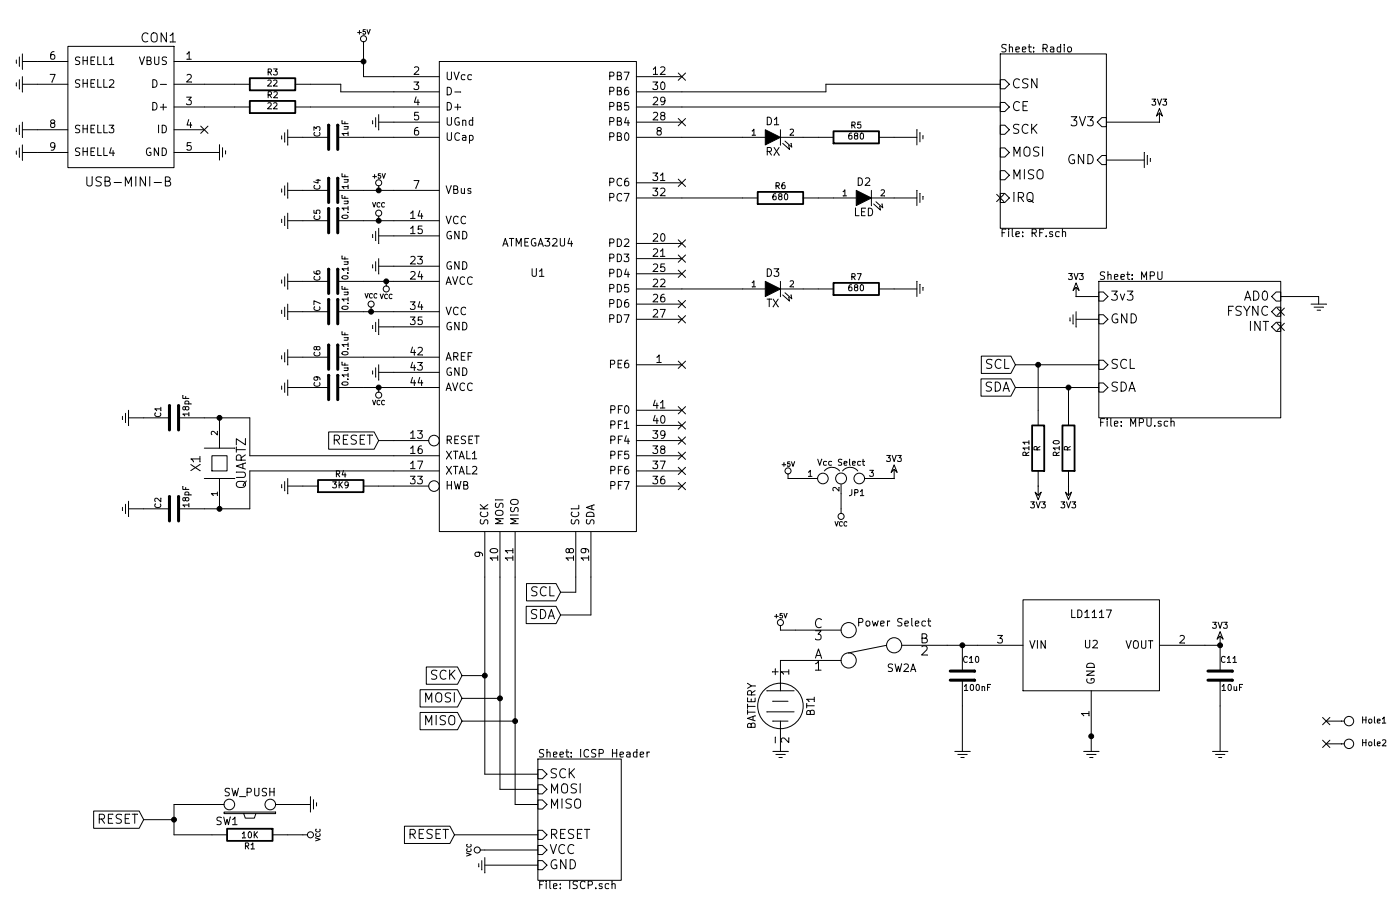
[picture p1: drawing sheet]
<svg xmlns="http://www.w3.org/2000/svg" width="234mm" height="151mm" viewBox="0 0 234 151" stroke-linecap="round" stroke-linejoin="round" font-family="sans-serif">
<g fill="none" stroke="#000" stroke-width=".17">
<path d="M2.7 10l.1 .6M2.7 13.9l.1 .5M3.2 9.5l.1 1.6M3.2 13.3l.1 1.6M3.8 9v2.6M3.8 10.3h7.6M3.8 14.1h7.6M3.8 12.8v2.6M8.4 12.5h.8l-.5 1.2M8.7 13.7v.1M9.1 8.6l-.4 .1a.87 .87 0 0 0 0 1.2l.4-.1 .1-.4-.2-.3h-.3l-.2 .3M11.4 7.8h17.7v20.3h-17.7z"/>
<path d="M13.3 9.6l-.4-.1-.2 .2v.4l.6 .2v.3l-.2 .2h-.5M13.3 13.4l-.4-.1-.2 .2v.4l.6 .2v.3l-.2 .2h-.5M13.3 13.4h.1M13.3 9.6h.1M13.9 10.1l.7 .1M13.9 14h.7M13.9 13.4v1.2M13.9 9.6v1.2M14.6 9.6v1.2M14.6 13.4v1.2M15.2 10.1l.5 .1M15.2 14h.5"/>
<path d="M15.9 9.6l-.7-.1v1.3h.6M15.9 13.4l-.7-.1v1.3h.6M16.4 9.6v1.2h.6M16.4 13.4v1.2h.6M17.4 9.6v1.2h.6M17.4 13.4v1.2h.6M18.3 13.5l.5-.2 .2 .2 .1 .2-.8 .9h.8M18.4 9.9l.3-.4v1.3M19.1 10.8h-.7M23.3 9.5l.5 1.3 .4-1.3M24.2 9.5v.1M24.8 5.7a.58 .58 0 0 0-.7-.1 .58 .58 0 0 0-.3 .6 .63 .63 0 0 0 .2 .7 .63 .63 0 0 0 .7 0"/>
<path d="M25 10.1l.3 .3v.3l-.2 .1h-.5v-1.3h.4l.2 .2 .1 .2-.1 .2-.6 .1M25.4 5.7a.5 .5 0 0 1 .6-.2 .5 .5 0 0 1 .3 .5v.8a.53 .53 0 0 1-.6 .2 .53 .53 0 0 1-.4-.5zM25.6 13.3a.64 .64 0 0 1 .7 .7 .64 .64 0 0 1-.7 .6zM25.6 17.2a.64 .64 0 0 1 .7 .6 .64 .64 0 0 1-.7 .6zM25.9 9.5v1.1l.2 .2h.4l.1-.2v-1M26.9 17.9l.9 .1M26.9 14.1l.9 .1M27.4 17.5l-.1 .9M27.9 9.6l-.5-.1-.2 .2 .1 .4 .5 .2 .1 .3-.3 .2h-.4M27.9 9.6h.1M27.9 5.5v1.5l-.9-1.5v1.5M28.5 5.9l.5-.4v1.5"/>
<path d="M28.5 7h.9M28.5 7h.1M28.5 5.9v.1M29.1 17.9h12.7M29.1 10.3h31.8M29.1 14.1h12.7M31.2 16.3h.8l-.4 .4 .4 .2v.5l-.2 .1-.5-.1M31.3 12.6l.5-.1 .2 .1v.2l-.8 .9 .9 .1M31.3 9.1l.4-.5v1.3M32 9.9h-.7M44.9 17.3l.3-.1 .2 .3-.6 .7h.6M44.9 13.5l.3-.1 .2 .3-.6 .7h.6"/>
<path d="M44.9 15.9l.5-.1v-.4l-.5-.1v1.1M44.9 12.1l.5-.1v-.4l-.5-.1v1.1M45.2 12.1l.3 .5M45.2 15.9l.3 .5M45.8 17.3l.4-.1 .2 .3-.6 .7h.6M45.8 11.5h.6l-.3 .4 .3 .1v.5l-.2 .1-.4-.1M45.8 13.5l.4-.1 .2 .3-.6 .7h.6M45.9 15.5l.3-.2 .2 .4-.6 .7h.6M49.4 14.1h7.7v1.3h16.5M49.4 17.9h24.2M59.9 5.4l.6 .1M60.2 5.1v.1"/>
<path d="M60.2 5.1v.6M60.9 7v5.8h12.7M61.2 5h-.4v.3h.3l.1 .1-.1 .3h-.3M61.5 5l.2 .7 .3-.7M62.9 19.7v1.5M63.4 19.2v2.5M69.3 13.7h.8l-.4 .5 .4 .1v.6l-.2 .1-.6-.1M69.4 11.3l.5-.1 .2 .1v.3l-.8 .9h.8M69.7 16.2l-.3 .9 .8 .1M70 16.7v.8M70 17.5v.1M70.1 18.8h-.7v.6l.2-.1 .5 .1v.5l-.2 .2-.5-.1"/>
<path d="M70.1 12.5h.1M73.6 10.3h33v78.7h-33zM74.9 12.1v1l.2 .2h.4l.1-.2v-1M74.9 14.6a.64 .64 0 0 1 .7 .6 .64 .64 0 0 1-.7 .7zM74.9 17.2a.64 .64 0 0 1 .7 .6 .64 .64 0 0 1-.7 .6zM74.9 19.7v1l.2 .3 .4-.1 .1-.2v-1M76 12.1l.4 1.2 .5-1.2M76.2 15.4h.9M76.2 17.9l.9 .1M76.7 17.5l-.1 .9M76.9 19.8a.62 .62 0 0 0-.8 .4 .62 .62 0 0 0 .5 .8l.3-.2v-.4l-.2 .1M77.9 12.6l-.4-.1-.3 .2 .1 .6h.5"/>
<path d="M78.9 12.6l-.3-.1-.3 .2 .1 .6h.5M79.2 19.7l-.1 1.3M102.1 15.3l.6-.1 .1-.5-.2-.1h-.5v1.3M102.1 12.8l.6-.1 .1-.5-.2-.1h-.5v1.2M102.1 17.8h.6l.1-.5-.2-.1h-.5v1.2M103.8 15.2l.3 .3-.1 .3-.2 .1h-.4v-1.3h.4l.2 .1v.3l-.1 .2h-.5M103.8 12.7l.3 .2-.1 .3-.2 .1h-.4v-1.2h.4l.2 .1v.3l-.1 .1-.5 .1M103.8 17.8l.3 .2-.1 .3-.2 .1h-.4v-1.2h.4l.2 .1v.2l-.1 .2-.5 .1M104.5 12.1h.8l-.5 1.2M104.8 13.3v.1M104.9 19.6l-.3 1h.8M105.2 14.6l-.4 .1a.87 .87 0 0 0 0 1.2l.4-.1 .1-.5-.2-.2h-.3l-.2 .3"/>
<path d="M105.2 17.2h-.6v.6l.2-.2 .4 .2v.5l-.1 .1-.5-.1M106.6 12.8h7.6M106.6 17.9h60.9M109.3 13.7h.8l-.4 .5 .4 .1v.6l-.2 .1-.5-.1M109.4 18.9l.5-.1 .2 .1v.3l-.8 .9h.8M109.4 16.4l.5-.1 .2 .1v.2l-.8 .9h.8M109.4 12.5h.7M109.4 12.5h.1M109.4 11.6l.4-.4v1.3M110.1 17.5v.1M110.6 11.3l.5-.1 .2 .1v.3l-.8 .9h.8M110.7 13.9l.2-.2a.67 .67 0 0 1 .5 .7 .67 .67 0 0 1-.5 .6l-.2-.1-.1-.4z"/>
<path d="M110.9 19.4l-.2-.2v-.3l.4-.1 .2 .1v.3l-.6 .2-.1 .2v.2l.3 .3h.2l.2-.3v-.3l-.2-.1M111.3 16.8l-.2 .3-.4-.1-.1-.2 .1-.5h.4l.2 .1a1.1 1.1 0 0 1-.2 1.1h-.4M111.3 16.8h.1M111.3 12.5h.1M113.6 19.8l1.2 1.3M113.6 12.2l1.2 1.2M114.8 19.8l-1.2 1.3M114.8 12.2l-1.2 1.2M128.5 19.6a.64 .64 0 0 1 .7 .6 .64 .64 0 0 1-.7 .7zM167.5 9h17.8v29.2h-17.8zM167.5 17.2h.7l.8 .7-.8 .8h-.7zM167.5 13.3h.7l.8 .8-.8 .8h-.7z"/>
<path d="M167.5 14.1h-29.2v1.3h-31.7M168.5 7.5l-.5-.1-.2 .2v.4l.6 .2 .1 .3-.3 .2-.5-.1M169 8l.1-.1a.31 .31 0 0 1 .4 .1v.7M169 7.5v1.2M170.1 8.3l.6-.1-.1-.3h-.3l-.2 .1 .1 .6h.4M170.7 17.2a.63 .63 0 0 0-.8-.1 .63 .63 0 0 0-.2 .8 .6 .6 0 0 0 .3 .6 .6 .6 0 0 0 .7-.1M170.7 13.3a.63 .63 0 0 0-.8 0 .63 .63 0 0 0-.2 .8 .6 .6 0 0 0 .3 .5 .6 .6 0 0 0 .7 0M170.7 17.2h.1M170.7 13.3v.1M171.2 8.3l.6-.1-.1-.3h-.3l-.2 .1v.6h.5M171.3 17.7l.5 .1M172.1 17h-.8v1.5h.7"/>
<path d="M172.1 13.3a.62 .62 0 0 0-.8 0v.5l.7 .3v.5a.68 .68 0 0 1-.8 0M172.2 7.9h.5M172.3 7.4v1.1l.4 .2M173.1 8.6v.1M173.1 7.9v.2M173.7 13.2l-.1 1.5-.9-1.5v1.5M174.7 8.1l.6-.1v-.4l-.2-.2h-.5v1.3M175 8.1l.4 .6M175.9 7.9h.5v.8M176.5 8.2h-.5l-.1 .2v.2h.5M177.6 7.9h-.4l-.2 .2 .1 .5h.5M177.6 7.5v1.2"/>
<path d="M178.2 7.4v.2M178.2 7.9v.8M178.9 7.9h.3l.2 .2v.4l-.1 .1-.3 .1-.2-.1v-.5zM179.4 19.5h.9l-.5 .6 .4 .2v.6l-.2 .2-.6-.1M180.7 19.5l.5 1.6 .6-1.6M181.8 19.5v.1M182.1 19.5h.9l-.5 .6 .5 .2v.6l-.3 .2-.6-.1M184.5 19.7h.8v1.5h-.8l-.8-.7zM192.9 16.6h.6l-.3 .4 .3 .1v.4l-.2 .1-.4-.1M193.8 16.6l.3 1 .4-1M194.1 18.2l.6 1.2-.6-.5-.5 .5zM194.1 18.9v1.6"/>
<path d="M194.7 16.6h.6l-.3 .4 .3 .1v.4l-.1 .1-.4-.1M2.7 21.5l.1 .5M2.7 25.3l.1 .5M3.2 21l.1 1.5M3.2 24.8l.1 1.5M3.8 21.7h7.6M3.8 25.5h7.6M3.8 20.5v2.5M3.8 24.3v2.5M8.7 20.6l-.2-.1v-.3l.5-.1 .1 .1v.3l-.5 .2-.1 .2v.2l.2 .2h.3l.2-.2-.1-.4h-.1M9.2 24.5l-.2 .2h-.3l-.2-.3 .1-.4 .4-.1 .1 .1a1.1 1.1 0 0 1-.1 1.1h-.4M13.3 21h-.4l-.2 .1v.4l.6 .2v.3l-.2 .2h-.5"/>
<path d="M13.3 21l.1 .1M13.4 24.9l-.5-.1-.2 .1v.4l.6 .3v.2l-.2 .2h-.5M13.9 21.6h.7M13.9 25.4h.7M13.9 21v1.2M13.9 24.8v1.2M14.5 29.6v1.3a.48 .48 0 0 0 .5 .3 .48 .48 0 0 0 .4-.3l.1-1.3M14.6 21v1.2M14.6 24.8v1.2M15.2 21.6h.5M15.2 25.4h.5M15.9 21h-.7v1.2h.6"/>
<path d="M15.9 24.8h-.7v1.2h.6M16.4 21v1.2h.6M16.4 24.8v1.2h.6M17 29.7a.62 .62 0 0 0-.9 .1v.4l.8 .4v.4a.68 .68 0 0 1-.8 .1M17.4 21v1.2h.6M17.4 24.8v1.2h.6M18.1 30.4a.41 .41 0 0 1 .4 .2 .41 .41 0 0 1-.1 .4l-.2 .1h-.6v-1.5l.6 .1 .2 .2-.1 .3-.2 .2h-.5M18.3 21h.8l-.5 .4 .4 .2v.5l-.2 .1-.5-.1M18.6 24.7l-.3 .9 .8 .1M18.9 25.2l.1 .9M19.1 30.6h1.2M21 31.1v-1.5l.5 1.1 .5-1.1v1.5"/>
<path d="M22 31.1v.1M22.8 29.6l-.1 1.5M24.4 29.6v1.5l-.9-1.5v1.5M25.1 29.6v1.5M25.2 24.8a.62 .62 0 0 0-.7 .5 .62 .62 0 0 0 .4 .7l.4-.1v-.4h-.2M25.8 30.6h1.2M26.6 24.8l-.1 1.2-.7-1.2v1.2M26.6 21l-.1 1.2M27.2 21a.64 .64 0 0 1 .7 .6 .64 .64 0 0 1-.7 .6zM27.2 24.8a.64 .64 0 0 1 .7 .6 .64 .64 0 0 1-.7 .6zM28.2 30.4a.41 .41 0 0 1 .4 .2 .41 .41 0 0 1-.1 .4l-.2 .1h-.6v-1.5l.6 .1 .2 .2-.1 .3-.2 .2h-.5M29.1 21.7h5.1"/>
<path d="M29.1 25.5h7.7M31.6 20l-.3 .9 .8 .1M31.9 20.5v.9M32 23.9h-.6l-.1 .6 .2-.1 .5 .1v.5l-.2 .1-.5-.1M33.6 21.1l1.2 1.2M34.8 21.1l-1.2 1.2M36.8 24.3v2.5M37.3 24.8v1.5M37.8 25.3v.5M47.2 37.2h.1M47.2 22.7v.6M47.2 31.6v.5"/>
<path d="M47.2 36.7v.5M47.2 32.1v.1M47.7 36.2v1.5M47.7 22.2v1.6M47.7 31.1v1.5M47.7 32.6v.1M48.2 23h6.8M48.2 31.9h6.8M48.2 37h6.8M48.2 35.7v2.5M48.2 21.7v2.6M48.2 30.6v2.5"/>
<path d="M48.2 33.1v.1M48.2 24.3h.1M52.6 35.2v.5h.4l-.1-.1 .1-.3 .5-.1 .1 .2-.1 .3M52.6 21.8v-.6l.3 .3 .1-.3h.4l.2 .2-.1 .4M52.9 30.2h.7M53.3 30.1v.6l-.8-.3M53.5 36.1v.1a.47 .47 0 0 1-.4 .6 .47 .47 0 0 1-.5-.6h.1M53.5 31.1a.47 .47 0 0 1-.4 .6 .47 .47 0 0 1-.5-.6h.1M53.5 22.2a.47 .47 0 0 1-.4 .6 .47 .47 0 0 1-.5-.6h.1M53.5 35.7v.1M56.6 23h17M56.6 31.9h17"/>
<path d="M56.6 37h17M57.3 32.7v.5h1M57.3 29.1v.5h1M57.3 20.2v.5h1M57.3 36.1a.62 .62 0 0 1 1 .2 .59 .59 0 0 1-1-.1zM57.6 33.7h.7M57.6 30.1h.7M57.6 21.2h.7M57.7 32.9l.1 .3M57.7 20.4l.1 .3M57.7 29.3l.1 .3M58.2 35.6h.1"/>
<path d="M58.2 33.7v.4h-.6M58.2 33.7h.1M58.2 30.1v.4h-.6M58.2 21.2v.4h-.6M58.3 34.8h-1l.3 .4M58.3 31.2h-1l.3 .3M58.3 22.4h-1l.3 .3M58.3 22.1v.6M58.3 31v.5M58.3 34.6v.6M62.4 33.9l.2 .8 .3-.8M62.4 39.2v.6"/>
<path d="M62.4 20.2v.5M62.4 29.6h.6M62.7 29.3v.5M62.9 38.7v1.6M62.9 21.2h.1M63.4 36.2v.8M63.4 20.5h10.2M63.4 39.5h10.2M63.4 36.2h.1M63.4 38.2v2.6M63.4 21.7h.1M63.4 31.1v.8"/>
<path d="M63.6 34a.33 .33 0 0 0-.5 .3 .33 .33 0 0 0 .5 .3M63.7 29.1h-.3l-.1 .3h.4l.1 .3-.2 .1h-.2M64 29.1l.2 .7 .3-.7M64.4 34a.33 .33 0 0 0-.5 .3 .33 .33 0 0 0 .4 .3M64.5 29.1h.1M68.8 35.7l.3-.4v1.3M68.8 38.2l.3-.4v1.3M69.3 30.2h.9l-.5 1.3M69.5 36.6h-.7M69.5 39.1h-.7M70 21.3l-.4 .1a.87 .87 0 0 0 0 1.2l.5-.1v-.4l-.2-.3h-.3l-.2 .3M70.3 35.3l-.3 .9h.8"/>
<path d="M70.6 35.7v.9M70.7 37.8h-.6l-.1 .7 .2-.2 .5 .2v.5l-.2 .1-.5-.1M74.7 31.1l.4 1.3 .5-1.3M74.7 36.2l.4 1.3 .4-1.3M74.9 22.2v1.1l.2 .2 .4-.1 .1-.1v-1M75.5 38.8a.62 .62 0 0 0-.7 .4 .62 .62 0 0 0 .4 .8l.4-.1v-.4h-.2M75.5 36.2h.1M76.4 31.7l.3 .3-.1 .3-.1 .1h-.5v-1.3h.4l.2 .1v.3l-.1 .2h-.5M76.7 36.3a.5 .5 0 0 0-.6 0 .5 .5 0 0 0-.2 .6 .45 .45 0 0 0 .3 .5 .45 .45 0 0 0 .5-.1M76.7 36.3h.1M76.9 38.8v1.2l-.7-1.3v1.3M76.9 22.4a.46 .46 0 0 0-.5-.1 .46 .46 0 0 0-.2 .5 .49 .49 0 0 0 .1 .6 .49 .49 0 0 0 .6 0"/>
<path d="M77.2 31.5v.7a.31 .31 0 0 0 .5 .1h.1M77.5 20.2a.31 .31 0 0 1 .5 .1v.7M77.5 22.7h.5v.8M77.5 38.7a.64 .64 0 0 1 .7 .7 .64 .64 0 0 1-.7 .6zM77.5 20.1v.9M77.5 21h.1M77.5 22.7h.1M77.8 31.5v.9M78 36.3a.46 .46 0 0 0-.6-.1 .46 .46 0 0 0-.2 .5 .49 .49 0 0 0 .1 .7 .49 .49 0 0 0 .7-.1M78 23h-.4l-.2 .2 .1 .2h.5M78.6 22.7h.4l.2 .2v.4l-.1 .1-.5 .1M78.6 22.7v1.3"/>
<path d="M78.8 31.6a.31 .31 0 0 0-.5 .1l.1 .2 .4 .1 .1 .2-.2 .2-.4-.1M78.8 31.6h.1M79.2 20.2l-.4-.1-.2 .3 .1 .5h.4M85.3 39.9h.7M85.7 39.9l-.1 1.3M88.5 39.9h-.6v1.3h.6M88.5 39.9h.1M89.7 40a.62 .62 0 0 0-.8 .4 .62 .62 0 0 0 .5 .8l.3-.1v-.4h-.2M91.3 39.9h.7l-.4 .5 .4 .1v.6l-.2 .1-.5-.1M93.8 39.9v1.1l.2 .2 .4-.1 .1-.1 .1-1.1M95.4 39.9l-.3 .9h.8M102.1 22.9l.6-.1 .1-.4-.2-.2h-.5v1.3"/>
<path d="M102.1 30.5h.6l.1-.5-.2-.2h-.5v1.3M102.1 33.1l.6-.1 .1-.5-.2-.1h-.5v1.3M102.1 20.4l.6-.1 .1-.5-.2-.1h-.5v1.3M103.4 40a.64 .64 0 0 1 .7 .6 .64 .64 0 0 1-.7 .7zM103.8 22.8l.3 .3-.1 .3-.2 .1h-.4v-1.3h.4l.2 .2v.2l-.1 .2-.5 .1M103.8 20.3l.3 .3-.1 .2-.2 .2h-.4v-1.3h.4l.2 .1v.3l-.1 .1-.5 .1M104.1 30a.46 .46 0 0 0-.6-.1 .46 .46 0 0 0-.2 .5 .49 .49 0 0 0 .2 .6 .49 .49 0 0 0 .6 0M104.1 32.5a.46 .46 0 0 0-.6-.1 .46 .46 0 0 0-.2 .5 .49 .49 0 0 0 .2 .6 .49 .49 0 0 0 .6 0M104.5 32.4h.8l-.5 1.3M104.7 22.4l.2-.2a.67 .67 0 0 1 .4 .7 .67 .67 0 0 1-.4 .6l-.2-.1-.1-.4zM105.2 29.8l-.4 .1a.87 .87 0 0 0 0 1.2l.4-.1 .1-.4-.2-.3h-.3l-.2 .3M105.2 20.1v.9"/>
<path d="M106.6 20.5h7.6M106.6 23h21.5M106.6 30.6h7.6M106.6 33.1h20.3M109.3 29h.8l-.4 .4 .4 .2v.5l-.2 .1-.5-.1M109.3 31.5h.8l-.4 .5 .4 .1v.5l-.2 .2h-.4l-.2-.2M109.3 32.6l.1 .1M109.4 39.2l.5-.1 .2 .1v.3l-.8 .9h.8M110.2 21.9l-.1-.1v-.3l.4-.2 .2 .2v.3l-.6 .1-.1 .2v.3l.2 .2h.3l.2-.2v-.4l-.2-.1M110.6 29.3l.4-.3v1.2M110.6 31.6l.5-.1 .2 .1v.3l-.8 .9h.8M110.6 29.3v.1"/>
<path d="M110.7 39.2l.2-.1a.67 .67 0 0 1 .5 .6 .67 .67 0 0 1-.5 .7l-.2-.1-.1-.4zM111.3 30.2l-.7 .1M111.3 32.8h.1M113.6 30l1.2 1.2M114.8 30l-1.2 1.2M126 21.9l.2-.3v1M126.5 22.6l-.5 .1M128.5 25.4l.6-.1v-.5l-.1-.1h-.5v1.3M128.8 25.4l.4 .6M129.6 24.7l.9 1.3M129.7 20l.3-.4v1.3M129.9 32.4l-.4 .1-.1 .8 .2 .1 .3-.1v-.4l-.3-.1-.2 .2"/>
<path d="M130 31.1h.4v-.5h-.5v1M130.2 31.1l.3 .5M130.4 20.9h-.7M130.5 24.7l-.9 1.3M130.6 32.9l-.2-.2 .1-.2h.4v.3l-.4 .1-.1 .2v.2l.2 .1 .3-.1v-.3l-.1-.1M130.7 23h8.9M130.7 21.7v2.6M130.7 24.3h.1M131.1 24l1.1 1-.1-.6M131.4 30.6l-.4 .1-.1 .7 .2 .2 .3-.1v-.5h-.3l-.2 .2M131.4 32.5l.2-.1a.55 .55 0 0 1 .3 .5 .55 .55 0 0 1-.3 .5l-.3-.3zM131.4 23.6l1.2 1-.1-.6"/>
<path d="M132.3 21.7l.4-.1 .2 .3-.6 .7 .6 .1M134.5 33.1h8.9M141.2 32.1l.3-.3v1M141.7 32.8h-.5M142.6 22.3l-.4 .1-.1 .7 .2 .2 .3-.1v-.5h-.3l-.2 .2M142.7 21l.4-.1v-.4l-.5-.1v1M142.9 21l.3 .4M142.9 21h.1M143.2 22.7l-.1-.2v-.2h.4l.1 .3-.5 .2v.1v.2l.1 .2 .4-.1v-.4l-.2-.1M143.3 34.9l-.1 1.2h.7M143.4 22.7h.1M143.7 29.8a.64 .64 0 0 1 .7 .6 .64 .64 0 0 1-.7 .6z"/>
<path d="M144.1 22.4l.2-.1a.55 .55 0 0 1 .3 .5 .55 .55 0 0 1-.3 .5l-.3-.4zM144.1 20.4h-.4l-.1 .5 .1-.1 .4 .1v.4l-.1 .1h-.4M144.3 35.5h.4M144.9 34.9l-.6-.1v1.3h.6M144.9 29.9l.5-.1 .2 .1v.2l-.8 .9 .9 .1M145.4 34.8a.64 .64 0 0 1 .7 .7 .64 .64 0 0 1-.7 .6zM145.9 33.1h7.6M145.9 31.9v2.5M146.3 34.2l1.1 1-.1-.6M146.7 33.8l1.1 1-.1-.6M147.2 23h6.3M147.5 31.9l.4-.1 .2 .3-.6 .7h.6"/>
<path d="M153.5 21.7v2.6M153.5 21.7h.1M153.6 31.9l-.1 2.5M154 32.4h.1M154 32.4v1.5M154.1 22.3l-.1 1.5M154.5 32.9v.5M154.5 32.9h.1M154.6 22.8l-.1 .4M166.9 32.5l1.2 1.3M167.5 21h.7l.8 .7-.8 .8h-.7zM167.5 24.8h.7l.8 .7-.8 .8h-.7z"/>
<path d="M167.5 28.6h.7l.8 .7-.8 .8h-.7zM167.5 32.4h.7l.8 .7-.8 .8h-.7zM168.1 32.5l-1.2 1.3M168.2 39h-.4M168.4 38.4l-.6-.1v1.3M168.9 38.3v.2M168.9 38.8v.8M169.5 38.4v1l.2 .2M169.8 26.1v-1.5l.5 1.1 .5-1.1v1.6M169.8 29.9v-1.5l.5 1.1 .5-1.1v1.6M169.8 32.3v1.5M170.1 39.2l.6-.1-.1-.3h-.3l-.2 .2 .1 .6h.4"/>
<path d="M170.1 39.2h.1M170.5 33.1l.7-.1 .2-.3-.1-.3-.2-.2h-.6v1.6M170.6 20.9a.62 .62 0 0 0-.8 .1v.4l.7 .3v.5a.68 .68 0 0 1-.8 .1M170.9 33.1l.5 .7M171.2 39.5l.1 .1M171.2 38.8v.2M171.2 39h.1M171.6 28.4l-.1 1.5M171.7 24.7a.5 .5 0 0 1 .5 0 .5 .5 0 0 1 .3 .4l-.1 .8a.53 .53 0 0 1-.6 .2 .53 .53 0 0 1-.4-.5v-.5zM172 32.5a.5 .5 0 0 1 .6-.3 .5 .5 0 0 1 .4 .5l-.1 .9a.53 .53 0 0 1-.6 .2 .53 .53 0 0 1-.3-.6zM172.1 21a.58 .58 0 0 0-.6-.1 .58 .58 0 0 0-.4 .6 .63 .63 0 0 0 .3 .7 .63 .63 0 0 0 .7 0M172.3 33.4l.2 .1 .5 .4"/>
<path d="M172.8 20.8l-.1 1.5M172.8 39h.6l.1-.5-.2-.2h-.5v1.3M173 21.5l.6 .8M173.1 28.5a.62 .62 0 0 0-.8 .1v.4l.7 .4v.4a.68 .68 0 0 1-.8 .1M173.1 39l.4 .6M173.1 39h.1M173.6 20.8l-.8 .9M173.9 28.5a.5 .5 0 0 1 .5 0 .5 .5 0 0 1 .2 .4v.8a.53 .53 0 0 1-.6 .2 .53 .53 0 0 1-.4-.5v-.5zM174 24.7h-.1a.62 .62 0 0 0-.8 .1v.4l.8 .4v.4a.68 .68 0 0 1-.9 .1M174.1 39h.4M174.1 39h.1M174.6 24.6v1.5"/>
<path d="M174.7 38.4l-.6-.1v1.3M175.2 39.5v.1M176.2 38.8a.31 .31 0 0 0-.5 .2l.1 .1 .4 .2 .1 .1-.2 .2h-.4M176.2 38.8v.1M177.4 38.9l-.4-.1-.2 .2 .1 .6h.4M177.9 38.9v-.1a.31 .31 0 0 1 .5 .2v.6M177.9 38.4v1.2M179.9 26a.75 .75 0 0 0-1 .5 .75 .75 0 0 0 .6 .9l.4-.1v-.5h-.3M181.5 25.9v1.5l-.9-1.5v1.5M182.2 25.9a.77 .77 0 0 1 .9 .7 .77 .77 0 0 1-.9 .8zM184.5 26h.8v1.6h-.8l-.8-.8zM185.3 20.5h8.8"/>
<path d="M185.3 26.8h6.3M191.6 25.6v2.5M192.1 26.1v1.5M192.6 26.6v.5M194.1 20.5h.1M47.2 52.4v.1M47.2 46.9v.5M47.2 51.9v.5M47.2 59.5v.6M47.7 52.9v.1M47.7 46.3v1.6M47.7 51.4v1.5"/>
<path d="M47.7 59v1.6M47.7 47.9h.1M48.2 50.9v2.6M48.2 59.8h6.8M48.2 47.1h6.8M48.2 52.2h6.8M48.2 45.8v2.6M48.2 58.5v2.6M48.2 48.4h.1M52.6 45.4l.1 .4 .7 .1 .2-.2-.1-.3h-.5l-.1 .3 .3 .2M53 58.2l.1-.2h.3l.2 .2v.2l-.2 .2h-.2l-.2-.1-.1-.5-.3 .1v.4l.2 .1 .2-.2M53.5 46.3a.47 .47 0 0 1-.4 .6 .47 .47 0 0 1-.5-.6h.1"/>
<path d="M53.5 51.4a.47 .47 0 0 1-.4 .6 .47 .47 0 0 1-.5-.6h.1M53.5 59a.47 .47 0 0 1-.4 .6 .47 .47 0 0 1-.5-.6h.1M53.6 50.8l-1-.4v.6M56.6 59.8h17M56.6 47.1h17M56.6 52.2h17M57.3 42.9v.4h1M57.3 48v.4h1M57.3 55.6v.4h1M57.3 46.3a.62 .62 0 0 1 1 .2 .59 .59 0 0 1-1-.1zM57.3 59a.62 .62 0 0 1 1 .2 .59 .59 0 0 1-1-.1zM57.4 51.3h.7l.2 .2a.55 .55 0 0 1-.5 .3 .55 .55 0 0 1-.5-.3z"/>
<path d="M57.6 43.8l.7 .1M57.6 48.9h.7M57.6 56.5l.7 .1M57.7 43l.1 .4M57.7 48.1l.1 .4M57.7 55.7l.1 .4M58.2 45.7h.1M58.2 50.8h.1M58.2 58.4h.1M58.2 43.9v.3l-.6 .1M58.2 48.9v.4h-.6M58.2 56.6v.3l-.6 .1"/>
<path d="M58.3 45h-1l.3 .3M58.3 50.1h-1l.3 .3M58.3 57.7h-1l.3 .3M58.3 44.7v.6M58.3 49.8v.6M58.3 57.4v.6M61.1 49.1l.3 .8 .3-.7M62.2 51.4l-.1 .8M62.3 49.2a.33 .33 0 0 0-.4 .3 .33 .33 0 0 0 .4 .3M62.3 49.2h.1M62.4 54.5v.5M62.4 44.3v.5"/>
<path d="M62.9 54v1.5M62.9 40.3h.1M62.9 43.8v1.5M62.9 45.3v.1M63.1 49.2a.33 .33 0 0 0-.5 .3 .33 .33 0 0 0 .5 .3M63.1 49.2h.1M63.4 44.6h10.2M63.4 56h.1M63.4 54.7h10.2M63.4 40.8h.1M63.4 43.3v2.6M63.4 53.5v2.5"/>
<path d="M63.7 49.2l.2 .8 .3-.7M64.7 47.1v.8M64.9 49.3a.33 .33 0 0 0-.5 .3 .33 .33 0 0 0 .5 .3M65.6 49.3a.33 .33 0 0 0-.4 .3 .33 .33 0 0 0 .4 .3M68.7 50.5h.8l-.4 .5 .3 .1v.6l-.1 .1-.6-.1M68.7 53.1h.8l-.4 .5 .3 .1v.5l-.1 .1-.6-.1M68.8 43l.5-.1 .1 .1 .1 .3-.8 .9h.8M68.8 45.6l.5-.1 .1 .1 .1 .2-.8 .9 .8 .1M69.1 58.1l-.3 .9h.8M69.4 58.6v.8M69.9 42.9h.8l-.4 .5 .4 .1v.6l-.2 .1h-.4l-.2-.1M69.9 44.1h.1"/>
<path d="M70 58.3l.5-.2 .2 .2v.2l-.8 .9h.8M70.3 45.4l-.3 .9h.8M70.3 50.5l-.3 .9h.8M70.6 45.9v.9M70.6 51v.8M70.7 53.1h-.6l-.1 .6 .2-.1 .5 .1v.5l-.2 .1-.5-.1M70.8 46.3h.1M70.8 51.4h.1M74.7 47.6l.4-1.3 .5 1.3M74.7 51.4l.4 1.3 .5-1.3M74.8 60h.6M74.8 47.3h.6"/>
<path d="M75.5 43.9a.62 .62 0 0 0-.7 .4 .62 .62 0 0 0 .4 .8l.4-.2v-.4l-.2 .1M75.5 54a.62 .62 0 0 0-.7 .5 .62 .62 0 0 0 .4 .7l.4-.1v-.4h-.2M75.8 46.3l.4 1.3 .5-1.2M76 59.7l.6-.1v-.4l-.1-.2h-.5v1.3M76.3 59.7l.4 .6M76.7 51.6a.46 .46 0 0 0-.5-.1 .46 .46 0 0 0-.3 .5 .49 .49 0 0 0 .2 .6 .49 .49 0 0 0 .6 0M76.9 43.8v1.3l-.7-1.3v1.3M76.9 54v1.2l-.7-1.2v1.2M77.2 59.6l.5 .1M77.5 43.8a.64 .64 0 0 1 .7 .6 .64 .64 0 0 1-.7 .7zM77.5 54a.64 .64 0 0 1 .7 .6 .64 .64 0 0 1-.7 .6zM77.8 46.5a.46 .46 0 0 0-.6-.1 .46 .46 0 0 0-.2 .5 .49 .49 0 0 0 .2 .6 .49 .49 0 0 0 .6 0"/>
<path d="M77.9 59.1l-.7-.1v1.3h.7M78 51.6a.46 .46 0 0 0-.6-.1 .46 .46 0 0 0-.2 .5 .49 .49 0 0 0 .1 .6 .49 .49 0 0 0 .7 0M78.8 59.6l-.4 .1M79 59.1l-.6-.1v1.3M79.1 46.5a.46 .46 0 0 0-.6-.1 .46 .46 0 0 0-.2 .5 .49 .49 0 0 0 .1 .6 .49 .49 0 0 0 .6 0M84.2 41.2l.4-1.3 .5 1.3M84.3 40.8l.6 .1M86.4 41.2v-1.3l.5 .9 .4-.9v1.3M87.9 40.5l.4 .1M89.1 45v1l.2 .3 .4-.1 .1-.2v-1M90.1 41.2l.4-1.3 .5 1.3M90.2 40.8h.6"/>
<path d="M90.4 45.4l.3-.4v1.3M90.8 40.8v.1M91.1 46.3h-.7M92.5 40l.5-.1 .2 .1 .1 .3-.8 .9h.8M95.7 40.4v.8M102.1 40.7l.6-.1 .1-.5-.2-.1h-.5v1.3M102.1 43.2l.6-.1 .1-.4-.2-.2h-.5v1.3M102.1 48.3l.6-.1 .1-.5-.2-.1h-.5v1.3M102.1 45.8l.6-.1 .1-.5-.2-.1h-.5v1.2M102.1 50.8h.6l.1-.5-.2-.1h-.5v1.2M102.1 53.4l.6-.1 .1-.5-.2-.1h-.5v1.3M103.4 42.5a.64 .64 0 0 1 .7 .7 .64 .64 0 0 1-.7 .6z"/>
<path d="M103.4 47.6a.64 .64 0 0 1 .7 .6 .64 .64 0 0 1-.7 .7zM103.4 45.1a.64 .64 0 0 1 .7 .6 .64 .64 0 0 1-.7 .6zM103.4 50.2a.64 .64 0 0 1 .7 .6 .64 .64 0 0 1-.7 .6zM103.4 52.7a.64 .64 0 0 1 .7 .6 .64 .64 0 0 1-.7 .7zM104.5 42.5h.8l-.4 .5 .3 .1v.6l-.1 .1-.6-.1M104.5 52.7h.8l-.5 1.3M104.6 40.1l.5-.1 .1 .1 .1 .3-.8 .9h.8M104.9 45l-.3 .9 .8 .1M105.2 50.2h-.4a.87 .87 0 0 0 0 1.2l.4-.1 .1-.4-.2-.3h-.3l-.2 .3M105.2 45.5v.9M105.2 47.6h-.6v.6l.2-.1 .4 .1v.6l-.1 .1-.5-.1M106.6 40.8h7.6"/>
<path d="M106.6 43.3h7.6M106.6 48.4h21.5M106.6 45.8h7.6M106.6 50.9h7.6M106.6 53.5h7.6M109.4 41.8l.5-.2 .2 .2v.2l-.8 .9h.8M109.4 46.9l.5-.2 .2 .2v.2l-.8 .9h.8M109.4 44.3l.5-.1 .2 .1v.3l-.8 .9h.8M109.4 49.4l.5-.1 .2 .1v.2l-.8 .9 .8 .1M109.4 51.9l.5-.1 .2 .1v.3l-.8 .9h.8M110 59.8l.4-.4v1.3M110.1 40.4h.1"/>
<path d="M110.1 48h.1M110.1 53.1h.1M110.5 51.8h.9l-.5 1.3M110.6 46.9l.5-.2 .2 .2v.2l-.8 .9h.8M110.6 45.3v.1M110.6 42.1l.4-.5v1.3M111.2 49.3h-.3a.87 .87 0 0 0 0 1.2l.4-.1v-.5l-.4-.2-.3 .3M111.3 44.2h-.6l-.1 .6 .2-.1 .5 .1v.5l-.2 .2-.5-.2M111.3 42.9h-.7M111.3 48h.1M113.6 52.8l1.2 1.3M113.6 50.3l1.2 1.2"/>
<path d="M113.6 45.2l1.2 1.2M113.6 42.7l1.2 1.2M113.6 40.2l1.2 1.2M114.8 52.8l-1.2 1.3M114.8 50.3l-1.2 1.2M114.8 45.2l-1.2 1.2M114.8 42.7l-1.2 1.2M114.8 40.2l-1.2 1.2M126 47.3l.2-.3v1M126.5 48h-.5M128.4 50.1h.8M128.5 45a.64 .64 0 0 1 .7 .6 .64 .64 0 0 1-.7 .7z"/>
<path d="M128.8 50.1v1.2M129.5 50.1l.8 1.2M129.5 51.3v.1M129.6 45h.8l-.4 .5 .3 .1v.5l-.1 .2-.6-.1M130.3 51.3v.1M130.3 50.1l-.8 1.2M130.7 48.4h8.9M130.7 47.1v2.6M131.1 49.4l1.1 1-.1-.6M131.4 49l1.2 1-.1-.6M132.3 47.1l.4-.1 .2 .3-.6 .7h.6M142.1 48.2v.1"/>
<path d="M142.6 47.7l-.4 .1-.1 .7 .2 .2 .3-.1v-.5l-.3-.1-.2 .2M142.7 46.4l.4-.1v-.4l-.5-.1v1M142.9 46.4l.3 .4M143.2 48.1l-.1-.2v-.2h.4l.1 .3-.5 .1v.2v.2l.1 .2 .4-.1v-.4l-.1-.1M143.5 45.8h.7l-.4 1M143.8 46.8v.1M144.1 47.8l.2-.1a.55 .55 0 0 1 .3 .5 .55 .55 0 0 1-.3 .5l-.3-.4zM147.2 48.4h6.3M153.6 47.1l-.1 2.5M154.1 47.6l-.1 1.5M154.5 48.1v.5M154.5 48.1h.1"/>
<path d="M164.3 59.6h5l.7 1.5-.7 1.4h-5zM178.9 45.8h.6l-.3 .4 .3 .1v.4l-.1 .1-.5-.1M178.9 46.7h.1M179.2 53.2v.5M179.7 52.7v1.5M179.9 45.8l.3 1 .3-1M180.2 47.4l.5 1.2-.5-.5-.5 .5zM180.2 53.5h3.8M180.2 48.1v1.5M180.2 52.2v2.5M180.2 49.6v.1M180.2 49.6h3.8"/>
<path d="M180.8 45.8h.6l-.4 .4 .3 .1v.4l-.1 .1-.4-.1M184 47.1h30.5v22.9h-30.5zM184 48.9h.8l.7 .7-.7 .8h-.8zM184 52.7h.8l.7 .8-.7 .7h-.8zM185 45.6l-.5-.1-.2 .1v.5l.6 .2 .1 .2-.3 .3-.5-.1M185.5 46.1l.1-.1a.31 .31 0 0 1 .4 .1v.7M185.5 45.5v1.3M186.1 48.7h1l-.5 .6 .4 .2v.6l-.2 .2-.6-.1M186.6 46.4l.6-.2-.1-.2-.3-.1-.2 .2 .1 .6h.4M186.6 46.4h.1M187.1 52.6a.75 .75 0 0 0-.9 .5 .75 .75 0 0 0 .5 1l.5-.2v-.5l-.3 .1M187.6 49.2l.3 1.1 .4-1"/>
<path d="M187.7 46.4l.6-.2-.1-.2-.3-.1-.2 .2v.6h.5M187.7 46.4h.1M188.7 45.9l.5 .1M188.7 52.6v1.5l-.9-1.6v1.6M188.8 48.7h.9l-.5 .6 .4 .2v.6l-.2 .2-.6-.1M188.8 45.5v1.1l.4 .2M189.4 52.5a.77 .77 0 0 1 .9 .8 .77 .77 0 0 1-.9 .8zM189.6 46.6v.2M189.6 46v.1M189.6 46.1h.1M191.1 46.8v-1.3l.5 .9 .4-.9v1.3M192.6 46.2l.6-.1 .1-.5-.2-.1h-.5v1.3"/>
<path d="M192.6 46.2h.1M193.9 45.5v1l.2 .3 .4-.1 .1-.2v-1M206.2 52h-.5M206.5 51.3h-.8v1.5M207.8 51.3a.62 .62 0 0 0-.8 .1v.5l.8 .3v.5a.68 .68 0 0 1-.9 0M207.8 51.3l.1 .1M208.3 51.3l.5 .8 .5-.8M208.4 50.3l.5-1.6 .6 1.6M208.5 49.8h.8M208.8 52.1v.7M209.4 53.8v1.5M209.9 48.7a.77 .77 0 0 1 .9 .8 .77 .77 0 0 1-.9 .8z"/>
<path d="M210.7 51.3l-.1 1.5-.8-1.5v1.5M211 53.8v1.5l-.9-1.5v1.5M211.5 48.9l.2-.2a.86 .86 0 0 1 .6 .8 .86 .86 0 0 1-.4 .8 .81 .81 0 0 1-.4-1.4zM211.5 53.8h.9M212 53.8l-.1 1.5M212.3 51.4a.58 .58 0 0 0-.7-.1 .58 .58 0 0 0-.3 .6 .63 .63 0 0 0 .2 .8 .63 .63 0 0 0 .7 0M212.9 52.2l.8-.8h.8v1.5h-.8zM213.7 48.9h.8v1.5h-.8l-.8-.8zM213.7 54h.8v1.5h-.8l-.8-.8zM213.8 51.6l1.3 1.2M213.8 54.1l1.3 1.2M214.5 49.6h6.3v1.3"/>
<path d="M215.1 51.6l-1.3 1.2M215.1 54.1l-1.3 1.2M219.5 50.9h2.6M220 51.4h1.6M220.5 51.9h.6M221.1 51.9v.1M20.5 69.7v.5M21 69.2v1.5M21.5 70h6.9M21.5 68.7v2.5M26.8 69.1l.1 .1a.47 .47 0 0 1-.5 .6 .47 .47 0 0 1-.4-.6M26.9 68.5h-1l.3 .3"/>
<path d="M26.9 68.2l.1 .6M29.9 70h11.9v6.3h31.8M30.6 66.2v.5h1M31.1 68.3v-.2h.3l.2 .2v.2l-.2 .1h-.2h-.1l-.1-.5-.3 .1v.4h.2l.1-.1M31.1 66.4v.3M31.6 67.6v-.3l-.2-.2-.4 .1v.4h1M31.6 69.3h-1l.3 .3M31.6 69v.6M32 77.8l1.5 1M33.5 76.8h-1.5l.4 .5M33.5 77.8l-1.5 1M33.5 77.8h.1"/>
<path d="M33.5 76.4v.9M34.2 75l5.1 .1M35.5 76.3h2.5v2.5h-2.5zM36.4 72.2v.6l-.7-.6-.3 .2 .1 .4M36.8 70v5M39.6 79.1l1.2-.1a.48 .48 0 0 1 .3 .5 .48 .48 0 0 1-.3 .4h-1.2M39.6 74.9v.8M40.7 77.7v.7M41.1 77.5l-1.5 .5 1.5 .5M41.1 77h-1.5v-.5l.1-.3 .4-.1 .2 .2 .1 .8M41.1 73.5v1l-1.5-1v1M41.1 75.3h-1.5"/>
<path d="M41.1 77.5h.1M41.1 76.1l-.7 .6M41.1 73.5h.1M47.2 65.1v.1M47.2 64.6v.5M47.2 60.1h.1M47.7 64.1v1.6M47.7 60.6h.1M48.2 64.9h6.8M48.2 63.6v2.6M48.2 61.1h.1M53 63.1l.2 .2v.3h-.6v-.3l.2-.2h.6l.2 .3v.2"/>
<path d="M53.5 64.1a.47 .47 0 0 1-.4 .6 .47 .47 0 0 1-.5-.6h.1M55 72.3h7.6l.8 1.5-.8 1.4h-7.6zM56 73.7l.7-.1 .2-.2-.1-.4-.2-.2h-.6v1.6M56.3 79.4l.5-.1v-.4l-.5-.1v1M56.4 73.7l.5 .7M56.6 64.9h17M56.6 79.4l.3 .4M57.3 60.7v.4h1M57.3 64.1a.62 .62 0 0 1 1 .2 .59 .59 0 0 1-1-.1zM57.5 73.6h.5M57.5 78.8l-.2 .7h.6M57.6 61.6h.7"/>
<path d="M57.7 60.8l.1 .3M57.8 79.2v.7M58 73.6h.1M58.2 63.5h.1M58.2 61.6v.4h-.6M58.2 61.6h.1M58.3 72.9l-.8-.1v1.6h.7M58.3 62.8h-1l.3 .3M58.3 62.5v.6M59.7 72.9a.62 .62 0 0 0-.8 .1v.4l.7 .4v.4a.68 .68 0 0 1-.8 .1M60.3 73.6h.5M60.8 73.6h.1"/>
<path d="M61.1 72.9l-.8-.1v1.6h.7M61.5 72.8l.9 .1M61.9 72.9v1.5M62.4 67l.2 .8 .3-.8M62.4 62.1v.5M62.9 67h.1M62.9 61.6v1.5M63.4 64.9v.8M63.4 73.8h8.4M63.4 62.3h10.2M63.4 61.1v2.5M63.6 67.1a.33 .33 0 0 0-.5 .3 .33 .33 0 0 0 .5 .3"/>
<path d="M64.4 67.1a.33 .33 0 0 0-.5 .3 .33 .33 0 0 0 .4 .3M68.7 79.7h.8l-.4 .5 .3 .1v.6l-.1 .1-.6-.1M68.8 72.5l.3-.4v1.3M68.8 75.1l.3-.4v1.2M68.8 77.6l.3-.4v1.3M69.1 60.6l-.3 1h.8M69.1 63.2l-.3 .9h.8M69.4 61.1v.9M69.4 63.7v.8M69.5 73.4h-.7M69.5 75.9h-.7M69.5 78.5h-.7"/>
<path d="M69.9 72.1h.8l-.4 .5 .4 .1v.6l-.2 .1-.5-.1M69.9 79.7h.8l-.4 .5 .4 .1v.6l-.2 .1h-.4l-.2-.1M69.9 60.7h.8l-.4 .5 .4 .1v.5l-.2 .2-.5-.1M69.9 77.2h.9l-.5 1.3M70.3 63.2l-.3 .9h.8M70.6 74.7h-.4a.87 .87 0 0 0 0 1.2l.5-.1v-.5l-.5-.2-.2 .3M70.6 63.7v.8M73.6 78.8h-31.8v6.4h-11.9M74.7 60.3l.4-1.3 .4 1.3M74.7 65.4l.4-1.3 .5 1.3M74.8 75.5l.8 1.3M74.8 76.8h.1"/>
<path d="M74.8 78.1l.8 1.3M74.8 65l.6 .1M74.9 73.7l.6-.1v-.5l-.1-.1h-.5v1.3M74.9 73.7h.1M75.2 73.7l.4 .6M75.5 61.7a.62 .62 0 0 0-.7 .4 .62 .62 0 0 0 .4 .7l.4-.1v-.4h-.2M75.5 60.3h.1M75.6 76.8h.1M75.6 78.1l-.8 1.3M75.6 75.5l-.8 1.3M75.8 64.1l.4 1.3 .4-1.3M75.9 75.5h.7"/>
<path d="M75.9 78.1h.8M76.2 73.6h.4M76.3 75.6v1.2M76.3 78.1v1.2M76.6 64.1h.1M76.6 75.5l.1 .1M76.8 73h-.6v1.3h.6M76.8 73h.1M76.9 61.6v1.2l-.7-1.2v1.2M76.9 76.8l.4-1.3 .4 1.3M76.9 79.3l.4-1.2 .5 1.3M77 76.5h.6"/>
<path d="M77 79h.6M77.5 61.6a.64 .64 0 0 1 .7 .6 .64 .64 0 0 1-.7 .6zM77.7 76.8h.1M77.8 64.3a.46 .46 0 0 0-.6-.1 .46 .46 0 0 0-.2 .5 .49 .49 0 0 0 .2 .6 .49 .49 0 0 0 .6 0M78 73.1l-.5-.1-.2 .1v.5l.6 .2 .1 .2-.3 .3-.5-.1M78.2 75.6v1.2h.6M78.2 78.1v1.2h.6M78.5 73.6h.5M79.1 64.3a.46 .46 0 0 0-.6-.1 .46 .46 0 0 0-.2 .5 .49 .49 0 0 0 .1 .6 .49 .49 0 0 0 .6 0M79.1 78.2l.5-.1 .2 .1v.3l-.8 .8 .9 .1M79.1 73h-.6v1.3h.6M79.1 75.9l.4-.4v1.3"/>
<path d="M79.5 73h.7M79.8 76.8h-.7M79.9 73l-.1 1.3M80.2 73h.1M102.2 61l.6-.1 .1-.5-.2-.1h-.5v1.3M102.3 71.1h.6v-.5l-.1-.1h-.5v1.2M102.3 68.6l.6-.1v-.5l-.1-.1h-.5v1.3M102.3 78.8l.6-.1v-.5l-.1-.1h-.5v1.2M102.3 76.2l.6-.1v-.4l-.1-.2h-.5v1.3M102.3 73.7l.6-.1v-.5l-.1-.1h-.5v1.3M103.5 60.9h.4M104 71.1h-.4"/>
<path d="M104 68.5l-.4 .1M104 73.6h-.4M104 78.7h-.4M104 76.1l-.4 .1M104.1 60.3h-.6v1.3h.6M104.1 60.3h.1M104.2 70.5h-.7v1.2M104.2 67.9h-.7v1.3M104.2 78.1h-.7v1.2M104.2 75.6l-.7-.1v1.3M104.2 73h-.7v1.3M104.6 70.9l.3-.4v1.2"/>
<path d="M104.7 68l.2-.1a.67 .67 0 0 1 .4 .7 .67 .67 0 0 1-.4 .6l-.2-.1-.1-.4zM104.9 72.9l-.3 1h.8M105.2 60.3l-.4 .1a.87 .87 0 0 0 0 1.2l.4-.2 .1-.4-.2-.2h-.3l-.2 .3M105.2 78.1l-.4 .1a.87 .87 0 0 0 0 1.1l.4-.1 .1-.4-.2-.2h-.3l-.2 .2M105.2 73.4v.9M105.2 75.5h-.6v.6l.2-.1 .4 .1v.6l-.1 .1-.5-.1M105.3 71.7l-.7 .1M106.6 61.1h7.6M106.6 71.2h7.6M106.6 68.7h7.6M106.6 73.8h7.6M106.6 76.3h7.6"/>
<path d="M106.6 78.8h7.6M109.3 79.7h.8l-.4 .5 .4 .1v.6l-.2 .1h-.4l-.2-.1M109.3 77.2h.8l-.4 .5 .4 .1v.5l-.2 .2-.5-.1M109.3 74.7h.8l-.4 .4 .4 .2v.5l-.2 .1h-.4l-.2-.1M109.3 72.1h.8l-.4 .5 .4 .1v.6l-.2 .1-.5-.1M109.3 75.8h.1M109.7 69.5l-.3 .9h.8M109.7 67l-.3 .9h.8M110 67.5v.8M110 70v.9M110 68.3h.1M110.2 70.4v.1"/>
<path d="M110.5 77.2h.9l-.5 1.3M110.6 68.3h.7M110.6 68.3h.1M110.6 67.4l.4-.4v1.3M110.7 69.7l.2-.1a.67 .67 0 0 1 .5 .6 .67 .67 0 0 1-.5 .6l-.2-.1-.1-.3zM110.7 60.7h-.7M110.9 75.2l-.2-.1v-.3l.4-.1 .2 .1v.3l-.6 .2-.1 .1v.3l.3 .2h.2l.2-.2v-.4l-.2-.1M111.2 79.7l-.3 .1a.87 .87 0 0 0 0 1.2l.4-.1v-.6l-.4-.1-.3 .3M111.4 72.7l-.3 .2h-.2l-.3-.2 .1-.5 .4-.1 .2 .1a1.1 1.1 0 0 1-.2 1.1l-.4 .1M113.6 68.1l1.2 1.2M113.6 70.6l1.2 1.2M113.6 78.2l1.2 1.2"/>
<path d="M113.6 75.7l1.2 1.2M113.6 73.2l1.2 1.2M113.6 60.5l1.2 1.2M114.8 78.2l-1.2 1.2M114.8 75.7l-1.2 1.2M114.8 73.2l-1.2 1.2M114.8 70.6l-1.2 1.2M114.8 68.1l-1.2 1.2M114.8 60.5l-1.2 1.2M131 77.8h.6M131.3 77.5v.6M132 79.4l-.1 .7h5"/>
<path d="M132.3 77.3h-.4v.4l.3-.1 .1 .1-.1 .4-.3-.1M132.5 77.3l.3 .8 .3-.8M135.4 79.1l.3-.4v1.1M136 79.8h-.6M136.9 76.9l.4 1 .3-1M137.6 76.9h.1M138 78.8a1.62 1.62 0 0 1 2.6 0M138.4 77.3h-.4l-.1 .1 .1 .4h.4M138.4 77.3h.1M139.3 77.3l-.4-.1-.1 .2v.4h.4M140.9 76.9h-.3l-.2 .2 .1 .2 .4 .2v.3l-.1 .1-.4-.1M140.9 76.9l.1 .1"/>
<path d="M141.1 78.8a1.62 1.62 0 0 1 2.5 0M141.4 77.6l.4-.1v-.2l-.3-.1-.2 .2 .1 .4h.4M142.3 76.9v.8l.1 .2M142.8 77.6l.4-.1v-.2l-.3-.1-.2 .2 .1 .4h.4M144.1 77.3l-.3-.1-.2 .2 .1 .4h.4M144.4 77.2l.4 .1M144.5 76.9v.8l.3 .2M145.6 78.7h.6l-.3 .4 .3 .1v.5l-.1 .1-.4-.1M148.5 76.2h.6l-.3 .4 .3 .1v.5l-.2 .1-.4-.1M149.4 76.2l.3 1.1 .4-1M149.7 77.8l.5 1.3-.5-.5-.5 .5zM149.7 78.6v1.5"/>
<path d="M150.3 76.2h.6l-.3 .4 .3 .1v.5l-.2 .1-.4-.1M164.3 63.4h5l.7 1.5-.7 1.4h-5zM166 64.1v-.1a.62 .62 0 0 0-.8 .1v.4l.7 .4v.5a.68 .68 0 0 1-.8 0M166.1 60.3v-.1a.62 .62 0 0 0-.8 .1v.4l.7 .4v.5a.68 .68 0 0 1-.8 0M166.7 64a.77 .77 0 0 1 .8 .7 .77 .77 0 0 1-.8 .8zM167.6 60.3a.63 .63 0 0 0-.8 0 .63 .63 0 0 0-.2 .7 .6 .6 0 0 0 .3 .6 .6 .6 0 0 0 .7 0M167.6 60.3h.1M168 65.5l.5-1.5 .5 1.5M168.1 65.1h.8M168.2 60.2v1.5h.8M170 61.1h14M170 64.9h14"/>
<path d="M172.3 76.2h-1v-.4h.5v.5M172.3 75h-1l.3 .3M172.3 74h-1l.3 .3M172.3 74.7v.6M172.3 75.7l-.5 .3M172.3 73.8v.5M173.8 61.1v10.1M173.8 78.8v4.1M174.1 75.3h-1l.1-.5h.4l.1 .5M174.1 74.8l-.4 .3M176.4 73.9a.62 .62 0 0 1 1 .2 .59 .59 0 0 1-1.1-.1zM177.4 76.2h-1.1l.1-.4h.4l.1 .5"/>
<path d="M177.4 75h-1.1l.4 .3M177.4 75.7l-.5 .3M177.4 74.7v.6M178.7 75.1h.1M178.9 64.9v6.3M178.9 78.8v4.1M179.2 75.3h-1l.1-.5h.4l.1 .5M179.2 74.8l-.5 .3M184 60.3h.8l.7 .8-.7 .7h-.8zM184 64.1h.8l.7 .8-.7 .7h-.8zM184.3 70.7h.1M184.3 70.7h.4"/>
<path d="M184.9 70.1h-.6v1.3M185.4 70.1v.1M185.4 70.5v.9M186 70.1v1.1l.2 .2M186.6 70.9l.6-.1-.1-.2-.3-.1-.2 .2 .1 .6h.4M186.6 70.9v.1M187.1 60.3v-.1a.62 .62 0 0 0-.8 .1v.4l.7 .4v.5a.68 .68 0 0 1-.8 0M187.1 64.1v-.1a.62 .62 0 0 0-.8 .1v.4l.7 .4v.5a.68 .68 0 0 1-.8 0M187.7 64a.77 .77 0 0 1 .9 .7 .77 .77 0 0 1-.9 .8zM187.7 71.2l.1 .2M187.7 70.6l.1 .1M188.6 60.3a.63 .63 0 0 0-.8 0 .63 .63 0 0 0-.2 .7 .6 .6 0 0 0 .4 .6 .6 .6 0 0 0 .6 0"/>
<path d="M188.6 60.3h.1M189 65.5l.5-1.5 .6 1.5M189.2 65.1h.7M189.3 60.2l-.1 1.5h.8M189.3 71.4v-1.3l.5 .9 .4-.9v1.3M190.8 70.8l.6-.1v-.5l-.2-.1h-.4v1.3M192 70.1v1l.3 .3 .3-.1 .1-.2 .1-1M193.4 71.2v.2M194.4 70.6a.31 .31 0 0 0-.5 .1l.1 .2 .4 .1v.1l-.1 .3-.4-.1M194.4 70.6h.1M195.5 70.6l-.3-.1-.3 .2 .1 .6h.5M195.5 70.6h.1"/>
<path d="M196.1 70.7v-.1a.31 .31 0 0 1 .5 .1v.7M196.1 70.1v1.3M20.5 84.9v.6M21 84.4v1.6M21.5 85.2h6.9M21.5 83.9v2.6M26.8 84.4h.1a.47 .47 0 0 1-.5 .6 .47 .47 0 0 1-.4-.6M27 83.4l-.1 .6-.7-.6-.3 .2 .1 .4M30.6 81.5v.4h1M31.1 83.5v-.2h.3l.2 .2v.2l-.2 .2h-.2l-.1-.1-.1-.5-.3 .1v.4l.2 .1 .1-.2M31.1 81.6v.4M31.6 82.9l-.1-.5h-.4l-.1 .1v.3l1 .1"/>
<path d="M31.6 84.6h-1l.3 .3M31.6 84.3v.6M34.2 80.1h5.1M36.4 82.6h-1l.3 .4M36.4 82.4v.6M36.8 80.1v5.1M39.3 80.1h.1M39.6 80.8a1.13 1.13 0 0 1 1.4 0 .54 .54 0 0 1-.1 .7 1.01 1.01 0 0 1-1.3-.3zM41.2 80.5l-.5 .6 .1 .2M47.2 81.1v.6M47.7 80.6v1.6M48.2 81.4h5.1"/>
<path d="M48.2 80.1v2.6M55.7 80.7h.6l-.3 .3 .3 .1v.5l-.2 .1-.4-.1M56.8 80.7v1M56.9 81.1l.4 .6M57.3 80.7l-.5 .6M58.3 81.1l-.2 .2h-.3v-.6h.3l.2 .2v.6l-.3 .2h-.2M60.9 81.4h10.9M69.9 80.9h.1M74.9 80.6v1.3M74.9 80.6h.1M74.9 81.2l.7 .1M75.6 80.6v1.3"/>
<path d="M75.6 80.6h.1M76.1 80.6l.3 1.3 .2-.9 .3 .9 .3-1.3M78.1 81.2l.3 .3-.1 .3-.2 .1h-.5v-1.3h.5l.2 .1v.3l-.1 .2-.5 .1M80.1 92.5l.2 .2v.2l-.2 .3-.5-.1-.1-.4 .2-.2a1.1 1.1 0 0 1 1 .2l.1 .4M80.4 84.5l.8 .7M80.5 87l-.1 .5 .1 .2 .5-.1 .2-.5 .3-.1 .2 .2-.1 .5M80.5 87h.1M81.2 89v40.6h8.9M81.6 85.7a.49 .49 0 0 1 0 .7 .49 .49 0 0 1-.6 .1 .47 .47 0 0 1-.5-.2 .47 .47 0 0 1 0-.6l.1 .1M81.7 85.2h-1.3M81.7 84.5l-.7 .5M82.1 92a.83 .83 0 0 1 1.2 .1v.2a.74 .74 0 0 1-1.2-.2z"/>
<path d="M83 85.6a.79 .79 0 0 1 1.2 .1v.4a.86 .86 0 0 1-1.2-.1zM83.1 84.3l-.1 .4 .1 .2h.4l.2-.6 .3-.1 .2 .3v.5M83.3 93.4h-1.2l.4 .4M83.3 93.1l.1 .7M83.7 89v43.1h6.4M84.2 83.7h-1.2M84.2 86.9l-1.2-.1 .9 .4-.9 .5h1.2M85.6 83.8a.79 .79 0 0 1 1.2 .1l-.1 .4a.86 .86 0 0 1-1.2-.1zM85.6 85l-.1 .4 .1 .2h.5l.2-.6h.2l.3 .2-.1 .5M85.9 93.4h-1.3l.4 .4M85.9 92.2h-1.3l.4 .4M85.9 91.8v.8"/>
<path d="M85.9 93.1v.7M86.3 89v45.7h3.8M86.8 86.2l-1.3 .1M86.8 86.9l-1.3-.1 .9 .4-.9 .5h1.3M88.2 97.7h4.9l.8 1.4-.8 1.5h-4.9zM89.9 98.3a.62 .62 0 0 0-.8 .1v.4l.7 .4v.4a.68 .68 0 0 1-.8 .1M91.5 98.4a.58 .58 0 0 0-.7-.1 .58 .58 0 0 0-.3 .6 .63 .63 0 0 0 .2 .7 .63 .63 0 0 0 .7 0M92.1 98.3v1.5h.7M95.3 92.1l.1-.2 .4-.1 .2 .3v.2l-.2 .2h-.3l-.1-.1-.2-.5h-.3l-.1 .2 .1 .4h.3l.1-.2M95.7 87l-.1 .5 .2 .2 .4-.1 .2-.5 .3-.1 .2 .2v.5M95.7 87h.1M96 93.4h-1.2l.4 .4"/>
<path d="M96 93.1l.1 .7M96.4 89v10.1h-2.5M96.8 85.7a.49 .49 0 0 1 0 .7 .49 .49 0 0 1-.6 .1 .47 .47 0 0 1-.5-.2 .47 .47 0 0 1 .1-.6v.1M96.9 84.6v.6h-1.2M97.9 91.8l.2 .3-.1 .3-.1 .1-.5-.1-.1-.3 .1-.2a1.1 1.1 0 0 1 1.1 .2l.1 .3M97.9 91.8v.1M98.3 87l-.1 .5 .1 .2 .4-.1 .3-.5 .2-.1 .3 .2-.1 .5M98.4 85.8a.67 .67 0 0 1 .7 0 .67 .67 0 0 1 .4 .7h-1.3v-.4zM98.6 93.4h-1.3l.4 .4M98.6 93.1v.7M98.9 89v14h-5M99.1 84.7v.5"/>
<path d="M99.5 84.6l-1.3 .4 1.3 .4M102.3 81.3l.6-.1v-.5l-.1-.1h-.5v1.3M104 81.2l-.4 .1M104.2 80.6h-.7v1.3M104.5 80.6h.8l-.5 1.3M106.6 81.4h7.6M109.3 80.9h.1M113.6 80.8l1.2 1.2M114.8 80.8l-1.2 1.2M139.8 87.3l.3 .8 .3-.8M140.5 81.6v.6l-.7-.6-.3 .2 .1 .4M140.8 81.1l.1 4.9"/>
<path d="M141 87.4a.33 .33 0 0 0-.4 .3 .33 .33 0 0 0 .4 .3M141 87.4h.1M141.8 87.4a.33 .33 0 0 0-.5 .3 .33 .33 0 0 0 .5 .3M141.8 87.4h.1M142.6 82v.7l-.3 .3M143.1 82.5l.5-.1v-.4h-.5v1M144.1 82.3l.3-.3v1M144.6 83h-.5M144.8 80.1h4.9M149.7 80.1h.1M172.6 84h.6l-.3 .4 .3 .1v.4l-.2 .1h-.4M173.3 82.4l.5 .5 .5-.5-.5 1.3z"/>
<path d="M173.5 84l.3 1 .4-1M173.8 81.4h.1M174.4 84h.6l-.3 .4 .3 .1v.4l-.1 .1h-.5M177.7 84h.6l-.4 .4 .4 .1v.4l-.2 .1h-.4M178.4 82.4l.5 .5 .5-.5-.5 1.3zM178.6 84l.3 1 .4-1M178.9 81.4h.1M179.5 84h.6l-.3 .4 .3 .1v.4l-.2 .1h-.4M70.3 115.5h6.3l.8 1.4-.8 1.5h-6.3zM70.3 119.3h6.3l.8 1.4-.8 1.5h-6.3zM71.3 117.5v-1.5l.5 1.1 .5-1.1v1.6M71.4 111.7h5.2l.8 1.4-.8 1.5h-5.2z"/>
<path d="M73 116.2a.5 .5 0 0 1 .6-.2 .5 .5 0 0 1 .4 .5l-.1 .8a.53 .53 0 0 1-.6 .2 .53 .53 0 0 1-.3-.5zM73.1 119.8l-.1 1.5M73.2 112.3h-.1a.62 .62 0 0 0-.8 0v.5l.8 .3v.5a.68 .68 0 0 1-.9 0M74.6 119.9a.62 .62 0 0 0-.8 .1v.4l.7 .4v.4a.68 .68 0 0 1-.8 .1M74.7 112.4a.58 .58 0 0 0-.7-.1 .58 .58 0 0 0-.3 .6 .63 .63 0 0 0 .2 .7 .63 .63 0 0 0 .8 0M75.3 112.2v1.5M75.5 116.1h-.1a.62 .62 0 0 0-.8 .1v.4l.8 .3v.5a.68 .68 0 0 1-.8 .1M75.5 112.9l.7 .8M76.1 116v1.5M76.2 112.2l-.9 .9M77.4 113.1h3.8M77.4 116.9h6.3"/>
<path d="M88.1 101.5h5l.8 1.5-.8 1.4h-5zM89.9 102.1a.62 .62 0 0 0-.9 .1v.4l.8 .4v.4a.68 .68 0 0 1-.8 .1M90.5 102a.77 .77 0 0 1 .9 .8 .77 .77 0 0 1-.9 .8zM91.8 103.6l.5-1.6 .6 1.6M91.9 103.1l.8 .1M125.2 114.4l.6 .4-.6 .4M125.2 117.9v.7M125.2 118.9v.7M125.8 117.1v.4M125.8 114.8l.7 .1M126.1 120v.5M126.4 116.9v.6h-1.2v-.6"/>
<path d="M126.4 116.3h-1.2v-.4l.1-.2h.5l.1 .7M126.4 119.2l-1.2 .1M126.4 118.3h-1.2M126.4 115.6l-.5 .5M126.5 119.9l-1.3 .4 1.2 .4M128.4 115.6v.1M128.4 115.6h4.6M129.3 112.5h1M129.3 112.5h.1M129.7 103.2h.6M129.8 112v1M130 102.9v.6"/>
<path d="M130.7 114.4h.1M130.7 104.8v.7h10.1M131 102.7h-.4v.4l.3-.1 .1 .1v.3h-.4M131.3 102.7l.2 .8 .3-.8M131.9 117.4h-2.5M132.1 112.5h-1.3l.4 .4M132.1 112.1v.8M133 119.2h-4.6M135.1 118.2h1.2M135.1 118.2h.1M135.1 117.8v.7M135.7 119.2l.2-.3h.3l.1 .2v.5h-1.2v-.4l.1-.2 .3-.1 .1 .2 .1 .5"/>
<path d="M136.3 117.1h-1.2l.4 .4M136.3 116.7l.1 .8M136.5 110.2l.6-1.6 .5 1.6M136.5 105.6h1l-.5 .6 .4 .1v.7l-.2 .1h-.5l-.2-.1M136.5 107h.1M136.6 111.1l.5-.4v1.5M136.7 109.7l.7 .1M137.5 112.2h-.9M137.5 103.7a.63 .63 0 0 0-.8 0 .63 .63 0 0 0-.2 .8 .6 .6 0 0 0 .4 .5 .6 .6 0 0 0 .6 0M137.5 103.7h.1M140.8 110.6h-10.1v5M143.8 104.2l.6-.1v-.4l-.1-.2h-.5v1.3"/>
<path d="M145.1 104h.3l.3 .2v.4l-.2 .2h-.3l-.2-.1v-.5zM146.1 104l.2 .8 .2-.6 .3 .6 .3-.8M147.5 104.4l.5-.1v-.3h-.4l-.1 .1v.7h.5M148.4 108l-6.3 1.3M148.6 104h.1M148.6 104v.8M149 104h-.3l-.1 .2M149.5 111.3l-.5-.1-.2 .1v.4l.6 .2v.3l-.2 .2h-.5M149.9 111.2l.3 1.2 .2-.9 .3 .9 .3-1.2M151 108h20.3M151 103.6l-.5-.1-.1 .2v.4l.6 .2v.3l-.2 .2h-.5M151.4 111.3l.5-.1 .2 .1v.2l-.8 .9h.8"/>
<path d="M151.5 104.4l.6-.1v-.3h-.4l-.2 .1 .1 .7h.5M152.1 112.4h.1M152.5 112.4l.4-1.2 .4 1.2M152.6 112.1h.6M152.7 103.6v1l.1 .2M153.3 104.4l.6-.1-.1-.3h-.3l-.2 .1v.7h.5M153.3 112.4h.1M154.4 108.3l.2-.2h.3l.3 .2 .1 .3-.1 .2-.9 .9h1M154.9 106.8a.41 .41 0 0 1 .4 .3 .41 .41 0 0 1-.1 .4l-.2 .1h-.6v-1.5l.6 .1 .2 .2-.1 .3-.2 .1-.5 .1M155 104h-.4l-.2 .2 .1 .6h.4M155.3 109.7h.1M155.3 104h.5"/>
<path d="M155.5 103.5v1.1l.3 .2M161.1 108v4.3M161.1 113.9v11.9M161.5 114.9l.3-.3v1M162 110a.39 .39 0 0 0-.5 0 .39 .39 0 0 0-.2 .5l.2 .4 .5-.1M162.1 115.6h-.6M162.4 110.2l.2-.3v1M162.5 114.7l.2-.1a.55 .55 0 0 1 .3 .5 .55 .55 0 0 1-.3 .5l-.2-.4zM162.9 110.9h-.5M163.4 110l.2-.1a.55 .55 0 0 1 .3 .5 .55 .55 0 0 1-.3 .5l-.3-.4zM163.5 114.7l.2-.1a.55 .55 0 0 1 .3 .5 .55 .55 0 0 1-.3 .5l-.3-.4zM164.4 115h.4l.1 .6"/>
<path d="M164.4 114.9l.1 .7M165.7 115.1h-.3M165.9 114.6h-.5v1M167.1 106.4h.7l-.4 .5 .4 .1v.5l-.2 .2h-.4l-.1-.2M167.1 107.5v.1M171.3 100.4h22.8v15.2h-22.8zM172.4 107.3l.4 1.2 .5-1.2M173.7 107.3v1.2M173.7 107.3h.1M175.1 107.3l-.1 1.2-.7-1.2v1.2M179.5 102.1l-.1 1.3h.7M180.5 102.1a.64 .64 0 0 1 .7 .7 .64 .64 0 0 1-.7 .6z"/>
<path d="M181.7 102.5l.3-.4v1.3M181.8 107.2v1l.2 .3 .4-.1 .1-.2v-1M182 112.3h1.2l-1.2 .8h1.2M182 112.3v.1M182 113.7a.62 .62 0 0 0 .5 .7 .62 .62 0 0 0 .7-.4l-.1-.4h-.4v.3M182.1 111.1a.67 .67 0 0 1 .8 0 .67 .67 0 0 1 .3 .6h-1.2v-.3zM182.3 119.5h-1.2l.4 .3M182.3 119.1l.1 .7M182.4 103.4h-.7M182.5 107.2h.1M182.7 115.6v10.2M182.9 102.5l.4-.4v1.3"/>
<path d="M183 107.3l.5-.1 .2 .1v.3l-.8 .9h.9M183.6 103.4h-.7M184.1 102.5l.4-.4v1.3M184.8 103.4h-.7M185.3 102.1h.8l-.5 1.3M185.6 103.4h.1M188.6 107.3l.4 1.2 .4-1.2M189.8 107.4l.3-.1a.45 .45 0 0 1 .5 .4v.4l-.2 .4a.44 .44 0 0 1-.6-.1zM191.1 107.3v1l.3 .2h.4l.1-.2v-1M192.3 107.3h.7M192.7 107.3l-.1 1.2M193 107.3h.1"/>
<path d="M194.1 108l10.2 .1M197.6 106.5l.5-.1 .2 .1v.3l-.8 .9h.8M203.1 104.2h.6l-.4 .4 .3 .1v.4l-.1 .1-.4-.1M204 104.2l.3 1 .4-1M204.3 105.7l.5 1.3-.5-.5-.5 .5zM204.3 106.5v5.8M204.3 113.9v11.9M204.7 114.9l.2-.3v1M204.9 104.2h.6l-.3 .4 .3 .1v.4l-.2 .1-.4-.1M205.1 110a.39 .39 0 0 0-.5 0 .39 .39 0 0 0-.1 .5l.2 .4 .4-.1M205.2 115.6h-.5M205.5 110.2l.3-.3v1"/>
<path d="M205.7 114.7l.1-.1a.55 .55 0 0 1 .4 .5 .55 .55 0 0 1-.4 .5l-.2-.4zM206.1 110.9h-.6M206.5 110.2l.3-.3v1M206.6 114.9l.1 .6h.4M207 110.9h-.5M207.1 114.9v.7M207.9 115.1h-.3M208.1 114.6h-.6v1M15.7 135.8h7.6l.8 1.4-.8 1.5h-7.6zM16.6 137.1l.8-.1 .1-.2-.1-.3-.2-.2h-.6v1.5M17 137.1l.5 .7M18.1 137l.6 .1"/>
<path d="M18.9 136.3h-.8v1.5h.8M20.4 136.4h-.1a.62 .62 0 0 0-.8 .1v.4l.8 .4v.4a.68 .68 0 0 1-.9 .1M21 137l.5 .1M21.7 136.3h-.7v1.5h.7M22.1 136.3h.9M22.6 136.3v1.5M24.1 137.2h5M37 136.9l-.5-.1-.1 .1v.5l.6 .2v.2l-.2 .3-.5-.1M37 136.9h.1M37.5 136.8l.3 1.3 .2-.9 .2 .9 .4-1.3M37.5 136h8.6v.2h-8.6zM37.5 134.7h-8.4v5.1h8.9"/>
<path d="M38.4 132.1l-.5-.1-.2 .1 .1 .4 .6 .3v.2l-.2 .2h-.5M38.8 132l.3 1.2 .3-.8 .2 .8 .3-1.2M39 137.2l.3-.4v1.3M39.7 138.1h-.7M39.9 132h.1M40.1 133.4h1M40.6 139.6l.3-.3v1M41.4 132.7l.6-.1v-.5l-.1-.1h-.5v1.2M41.6 139.4l.2-.1a.55 .55 0 0 1 .3 .5 .55 .55 0 0 1-.3 .5l-.2-.4zM42.6 139.3v1M42.6 139.3h.1M42.6 139.8v.1"/>
<path d="M42.6 132v1l.3 .2h.4l.1-.2v-1M42.7 139.7l.4 .6M42.8 136.2l-.2 .8h-1.5l-.3-.8M43.1 139.3l-.5 .5M43.4 132h.1M44.6 132.1l-.5-.1-.1 .1v.4l.6 .3v.2l-.2 .2h-.5M45.2 132.6h.7M45.2 132v1.2M45.6 139.8h5.9M45.9 132v1.2M46.1 134.7h5.9M51.5 139.8h.1"/>
<path d="M52 133.4v2.6M52.5 134v1.4M53 134.5v.4M53.5 139.6h.1a.35 .35 0 0 1-.4 .5 .35 .35 0 0 1-.3-.5M53.5 138.8l.1 .1a.35 .35 0 0 1-.4 .4 .35 .35 0 0 1-.3-.5v.1M67.7 138.3h7.6l.8 1.5-.8 1.4h-7.6zM68.7 139.7l.7-.1 .2-.2-.1-.4-.3-.1h-.5v1.5M69.1 139.7l.5 .7M70.2 139.6h.5M70.7 139.6h.1M70.9 138.9h-.7v1.5h.7M71.3 121.3v-1.5l.5 1.1 .5-1.1v1.6"/>
<path d="M72.4 138.9a.62 .62 0 0 0-.8 .1v.4l.7 .4v.4a.68 .68 0 0 1-.8 .1M72.4 138.9v.1M73 139.6h.5M73.8 138.9h-.8v1.5h.7M74.2 138.9h.9M74.6 138.9v1.5M75.2 120a.5 .5 0 0 1 .6-.2 .5 .5 0 0 1 .4 .5l-.1 .8a.53 .53 0 0 1-.6 .2 .53 .53 0 0 1-.4-.5zM76.1 139.8h14M77.4 120.7h8.9M90.1 127.1h13.9v20.3h-13.9zM90.1 133.9h.7l.8 .8-.8 .7h-.7zM90.1 128.8h.7l.8 .8-.8 .8h-.7z"/>
<path d="M90.1 139h.7l.8 .8-.8 .7h-.7zM90.1 131.4h.7l.8 .7-.8 .8h-.7zM91.1 125.6l-.6-.1-.1 .1v.4l.6 .3v.2l-.2 .2h-.5M91.6 126a.31 .31 0 0 1 .5 .1v.6M91.6 126v.1M91.6 125.5v1.2M92.3 135.3v-1.5l.6 1.1 .5-1.1v1.5M92.3 132.8v-1.6l.6 1.1 .5-1.1v1.6M92.4 139.7l.7-.1 .1-.2v-.4l-.3-.1h-.6v1.5M92.7 126.4l.6-.2-.1-.2-.3-.1-.2 .2v.6h.5M92.8 139.7l.4 .7M93.2 128.8a.62 .62 0 0 0-.9 0v.5l.8 .3v.5a.68 .68 0 0 1-.8 0"/>
<path d="M93.8 126.4l.6-.2-.1-.2-.4-.1-.1 .2v.6h.5M93.9 139.6h.5M94.1 131.5a.5 .5 0 0 1 .6-.3 .5 .5 0 0 1 .3 .5v.9a.53 .53 0 0 1-.6 .2 .53 .53 0 0 1-.4-.5zM94.1 133.8v1.5M94.1 133.8h.1M94.4 139.6h.1M94.6 138.9h-.7v1.5h.7M94.7 128.9a.58 .58 0 0 0-.7-.1 .58 .58 0 0 0-.3 .6 .63 .63 0 0 0 .2 .7 .63 .63 0 0 0 .8 0M94.7 125.9h.5M94.9 125.5v1.1l.1 .1h.2M95.2 125.9h.1M95.2 126.7v.1"/>
<path d="M95.3 128.7v1.5M95.6 129.4l.6 .8M95.6 126.6v.1M95.6 126l.1 .1M95.6 126.7l.1 .1M95.7 133.9l-.1-.1a.62 .62 0 0 0-.8 .1v.5l.8 .3v.5a.68 .68 0 0 1-.8 0M96.1 138.9a.62 .62 0 0 0-.9 .1v.4l.8 .4v.4a.68 .68 0 0 1-.8 .1M96.1 138.9v.1M96.2 128.7l-.9 .9M96.3 134a.5 .5 0 0 1 .6-.2 .5 .5 0 0 1 .3 .5v.8a.53 .53 0 0 1-.6 .2 .53 .53 0 0 1-.4-.5zM96.5 131.3a.62 .62 0 0 0-.8 .1v.4l.7 .4v.4a.68 .68 0 0 1-.8 .1M96.7 139.6h.5"/>
<path d="M97.2 131.3l-.1 1.5M97.2 139.6h.1M97.2 125.5v1.2M97.4 138.9h-.7v1.5h.7M97.9 138.9h.8M98.3 138.9v1.5M98.6 125.6a.46 .46 0 0 0-.6-.1 .46 .46 0 0 0-.2 .5 .49 .49 0 0 0 .1 .6 .49 .49 0 0 0 .6 0M99.8 125.6l-.5-.1-.2 .1 .1 .4 .5 .3 .1 .2-.3 .2h-.5M100.3 126.2l.6-.1 .1-.5-.2-.1h-.5v1.2M102.6 126.1h.7M102.6 125.5v1.2M103.3 125.5v1.2"/>
<path d="M103.8 126.4l.6-.2v-.2l-.4-.1-.2 .2 .1 .6h.5M105 126h.4l.1 .7M105.5 126.2l-.4 .1-.2 .1 .1 .3h.5M106.7 126l-.4-.1-.2 .2 .1 .6h.4M106.7 125.5l-.1 1.2M107.2 126.4l.6-.2-.1-.2-.3-.1-.2 .2v.6h.5M108.4 125.9l-.1 .8M108.7 125.9l-.4 .2M108.7 125.9h.1M125.8 121.3l.2-.2h.3l.1 .2v.5h-1.2v-.5l.1-.1 .3-.1 .1 .1 .1 .6M125.8 121.8h.1M129.4 125.8h2.6"/>
<path d="M129.8 123.4v1M129.9 126.3h1.6M130.4 126.8h.5M130.7 120.7v5.1M130.7 122h.1M130.9 126.8h.1M131.9 120.7l-2.5 .1M132.1 123.6v.7l-.9-.8-.3 .1-.1 .2 .1 .5M159.9 125.8h2.5M160.4 126.3h1.5M160.9 126.8h.5M161.4 126.8h.1"/>
<path d="M181.5 125.8h2.5M182 126.3h1.5M182.5 126.8h.5M203 125.8h2.6M203.5 126.3h1.6M204 126.8h.6M221.5 120.1l1.2 1.2M221.5 123.9l1.2 1.2M222.1 120.7h3M222.1 124.5h3M222.7 120.1l-1.2 1.2M222.7 123.9l-1.2 1.2"/>
<path d="M224.6 120.7v.1M224.6 124.5v.1M228.2 120.5h.5M228.2 124.3l.5 .1M228.2 123.9v1M228.2 120.1v1M228.7 120v.1M228.7 120v1.1M228.7 123.8v1.1M228.7 123.8v.1M229.3 120.4l.4 .1v.4l-.1 .1h-.3zM229.3 124.2h.3l.1 .2v.3l-.2 .2-.3-.2z"/>
<path d="M230.1 120v.9l.2 .2M230.1 123.8v.9l.2 .2M230.1 120l.1 .1M230.1 123.8l.1 .1M230.6 120.8l.5-.2v-.2h-.4l-.1 .1 .1 .5h.4M230.6 124.6l.5-.2v-.2h-.4l-.1 .1 .1 .5h.4M231.5 120.3l.3-.3v1.1M231.5 123.9l.4-.1 .1 .4-.6 .7h.7M231.5 121.1h.5M231.5 121.1h.1M231.5 120.3v.1M41.1 141.6h.5v-.4l-.5-.1v1"/>
<path d="M41.1 141.6v.1M41.1 140.3h-.5M41.3 141.7l.4 .4M42.1 141.4l.2-.3v1M42.6 142.1l-.5 .1M52.9 140.3l.7 .2-.8 .3M78.2 142.8l.7 .3-.8 .2M78.8 142.1l.1 .1a.35 .35 0 0 1-.4 .4 .35 .35 0 0 1-.3-.5v.1M78.8 141.4h.1a.35 .35 0 0 1-.4 .4 .35 .35 0 0 1-.3-.4M80.2 144.6v.5M80.7 144.1v1.5M81.2 143.6v2.5"/>
<path d="M81.2 144.8h8.9M90.1 141.5h.7l.8 .8-.8 .8h-.7zM90.1 144.1h.7l.8 .7-.8 .8h-.7zM90.1 142.3h-9.7M90.8 148.1h-.4M91 147.5h-.6v1.3M91.5 147.5v.1M91.5 147.6v.1M91.5 148v.8M92.1 147.5v1.1l.1 .2M92.1 141.4l.6 1.5 .5-1.5M92.7 148.4l.6-.2-.1-.2-.3-.1-.2 .2v.6h.5"/>
<path d="M93.2 144a.75 .75 0 0 0-1 .5 .75 .75 0 0 0 .6 1l.4-.2v-.5h-.2M93.8 148.6v.2M93.8 148v.1M94.6 141.6a.58 .58 0 0 0-.7-.2 .58 .58 0 0 0-.3 .6 .63 .63 0 0 0 .2 .8 .63 .63 0 0 0 .7 0M94.8 144v1.5l-.9-1.6v1.6M95.4 147.5v1.3M95.4 147.5h.1M95.5 143.9a.77 .77 0 0 1 .9 .8 .77 .77 0 0 1-.9 .8zM96.1 141.6a.58 .58 0 0 0-.7-.2 .58 .58 0 0 0-.3 .6 .63 .63 0 0 0 .2 .8 .63 .63 0 0 0 .8 0M96.7 147.6l-.5-.1-.2 .1 .1 .5 .5 .2 .1 .2-.3 .3-.4-.1M98 147.7a.46 .46 0 0 0-.6-.1 .46 .46 0 0 0-.2 .5 .49 .49 0 0 0 .1 .6 .49 .49 0 0 0 .6-.1M98.5 148.2l.6-.1 .1-.5-.2-.1h-.5v1.3"/>
<path d="M98.5 148.2h.1M99.8 148.6v.2M100.8 148a.31 .31 0 0 0-.5 .1l.1 .2 .4 .1 .1 .1-.2 .3-.4-.1M101.9 148l-.3-.1-.3 .3 .1 .5h.5M102.5 148.1v-.1a.31 .31 0 0 1 .5 .1v.7M102.5 147.5v1.3"/>
<circle cx="60.9" cy="6.5" r=".51"/>
<circle cx="63.4" cy="35.7" r=".51"/>
<circle cx="63.4" cy="30.6" r=".51"/>
<circle cx="62.1" cy="50.9" r=".51"/>
<circle cx="64.7" cy="48.4" r=".51"/>
<circle cx="63.4" cy="66.1" r=".51"/>
<circle cx="72.7" cy="73.8" r=".89"/>
<circle cx="131.9" cy="78.8" r=".51"/>
<circle cx="72.7" cy="81.4" r=".89"/>
<circle cx="137.8" cy="80.1" r=".89"/>
<circle cx="140.8" cy="80.1" r=".91"/>
<circle cx="140.8" cy="86.5" r=".51"/>
<circle cx="143.9" cy="80.1" r=".89"/>
<circle cx="130.7" cy="118.2" r="3.8"/>
<circle cx="130.7" cy="104.2" r=".51"/>
<circle cx="142.1" cy="105.5" r="1.27"/>
<circle cx="142.1" cy="110.6" r="1.27"/>
<circle cx="149.7" cy="108" r="1.27"/>
<circle cx="38.4" cy="134.7" r=".89"/>
<circle cx="45.3" cy="134.7" r=".89"/>
<circle cx="52" cy="139.8" r=".51"/>
<circle cx="225.9" cy="120.7" r=".79"/>
<circle cx="225.9" cy="124.5" r=".79"/>
<circle cx="79.9" cy="142.3" r=".51"/>
</g>
<g fill="none" stroke="#000" stroke-width=".51">
<path d="M55 21v4M55 21h.1M55.1 29.9l-.1 4M55.1 34.9l-.1 4.1M56.6 21v4M56.6 29.9v4M56.6 34.9v4.1M55 45.1v4M55 45.1h.1M55.1 50.2l-.1 4M55.1 57.8l-.1 4M56.6 45.1v4"/>
<path d="M56.6 50.2v4M56.6 57.8v4M28.4 67.9v4.1M28.4 67.9h.1M29.9 67.9v4.1M55.1 62.9l-.1 4M56.6 62.9v4M28.4 83.2v4M29.9 83.2v4M159.1 113.9h4.1M159.1 112.3l4.1 .1M202.3 113.9h4.1"/>
<path d="M202.3 112.3l4.1 .1"/>
</g>
<path d="M41.8 16.9h7.6v2h-7.6zM41.8 13.1h7.6v2h-7.6zM126.9 32.1h7.6v2.1h-7.6zM139.6 22h7.6v2h-7.6zM139.6 47.4h7.6v2h-7.6zM172.8 71.2h2.1v7.6h-2.1zM177.9 71.2h2v7.6h-2zM53.3 80.4h7.6v2h-7.6zM38 138.7h7.6v2.1h-7.6z" fill="none" stroke="#000" stroke-width=".3"/>
<g fill="#000" stroke="#000" stroke-width=".17">
<path d="M128.1 21.7l2.6 1.3-2.6 1.3zM143.4 31.9l2.5 1.2-2.5 1.3zM128.1 47.1l2.6 1.3-2.6 1.2z"/>
<circle cx="60.9" cy="10.3" r=".41"/>
<circle cx="63.4" cy="37" r=".41"/>
<circle cx="63.4" cy="31.9" r=".41"/>
<circle cx="62.1" cy="52.2" r=".41"/>
<circle cx="64.7" cy="47.1" r=".41"/>
<circle cx="36.8" cy="70" r=".41"/>
<circle cx="63.4" cy="64.9" r=".41"/>
<circle cx="173.8" cy="61.1" r=".41"/>
<circle cx="178.9" cy="64.9" r=".41"/>
<circle cx="36.8" cy="85.2" r=".41"/>
<circle cx="81.2" cy="113.1" r=".41"/>
<circle cx="83.7" cy="116.9" r=".41"/>
<circle cx="161.1" cy="108" r=".41"/>
<circle cx="204.3" cy="108" r=".41"/>
<circle cx="29.1" cy="137.2" r=".41"/>
<circle cx="86.3" cy="120.7" r=".41"/>
<circle cx="182.7" cy="123.3" r=".41"/>
</g>
</svg>
